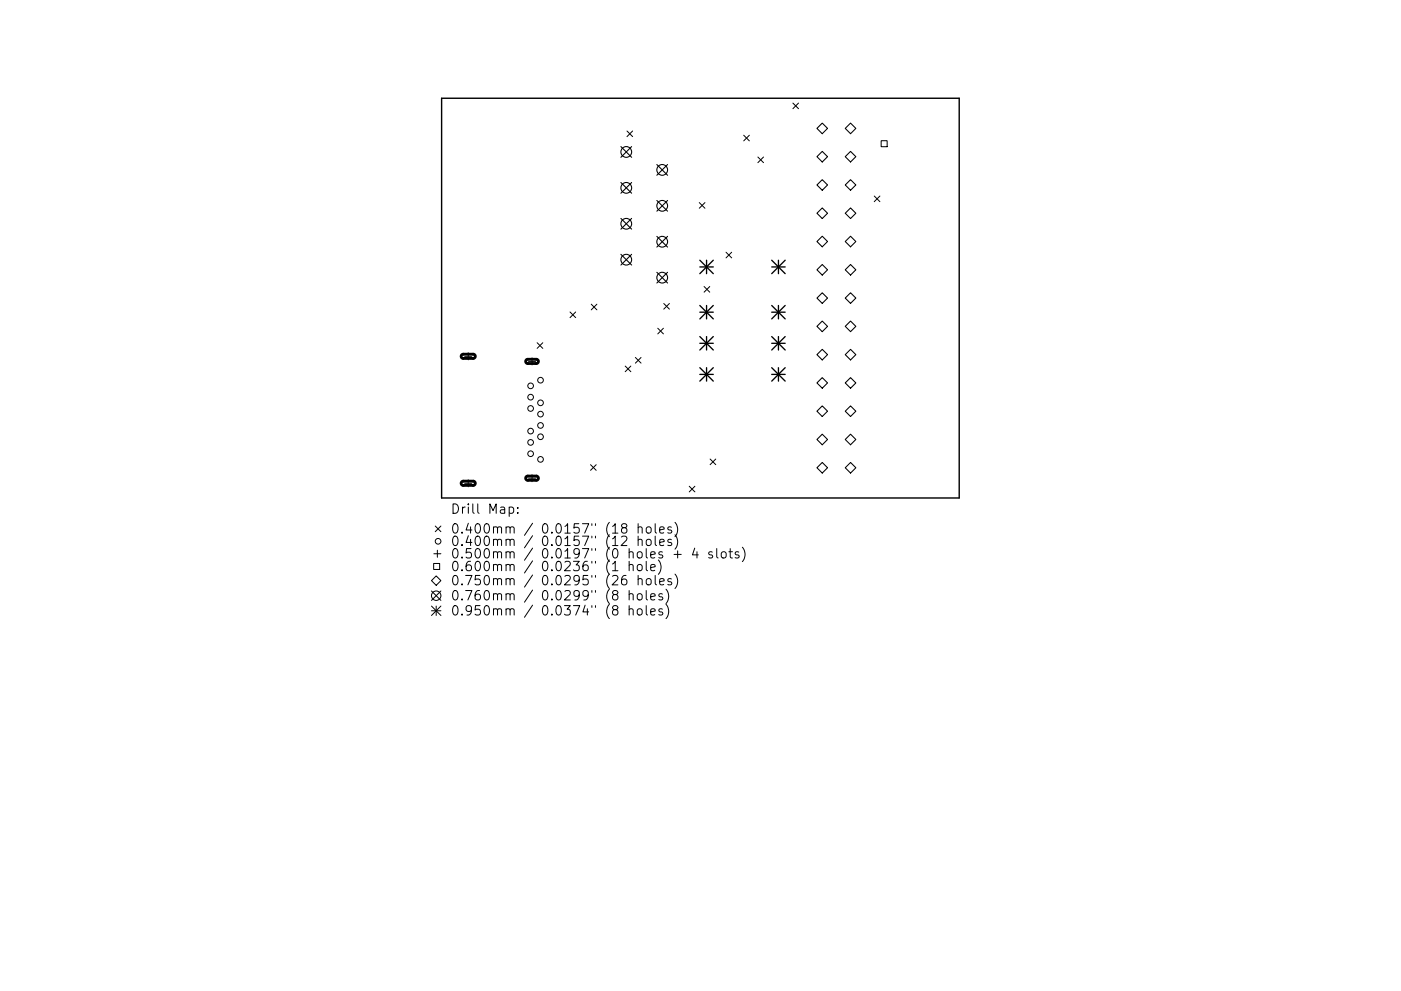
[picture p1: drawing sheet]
<svg xmlns="http://www.w3.org/2000/svg" width="297mm" height="210mm" viewBox="0 0 297 210" stroke-linecap="round" stroke-linejoin="round" font-family="sans-serif">
<defs><g id="words">
<g font-size="2.8">
<text x="95.5" y="109">Drill Map:</text>
<text x="95.5" y="113.2">0.400mm / 0.0157&quot; (18 holes)</text>
<text x="95.5" y="115.8">0.400mm / 0.0157&quot; (12 holes)</text>
<text x="95.5" y="118.5">0.500mm / 0.0197&quot; (0 holes + 4 slots)</text>
<text x="95.5" y="121.2">0.600mm / 0.0236&quot; (1 hole)</text>
<text x="95.5" y="124.2">0.750mm / 0.0295&quot; (26 holes)</text>
<text x="95.5" y="127.4">0.760mm / 0.0299&quot; (8 holes)</text>
<text x="95.5" y="130.6">0.950mm / 0.0374&quot; (8 holes)</text>
</g>
</g></defs>
<path d="M93.6 20.8h109.8v84.9h-109.8z" fill="none" stroke="#000" stroke-width=".3"/>
<g fill="none" stroke="#000" stroke-width=".21">
<path d="M132.9 27.8l1.2 1.2M134.1 27.8l-1.2 1.2M157.7 28.7l1.2 1.2M158.9 28.7l-1.2 1.2M160.7 33.3l1.2 1.2M161.9 33.3l-1.2 1.2M168.1 21.9l1.2 1.2M169.3 21.9l-1.2 1.2M186.8 29.9h1.3v1.2h-1.3zM148.3 43l1.2 1.2M149.5 43l-1.2 1.2M153.9 53.5l1.2 1.2"/>
<path d="M155.1 53.5l-1.2 1.2M185.4 41.6l1.2 1.2M186.6 41.6l-1.2 1.2M98.5 75.6h1.5M99.3 74.8v1.5M112.1 76.7h1.5M112.8 75.9v1.5M113.9 72.7l1.2 1.2M115.1 72.7l-1.2 1.2M120.9 66.2l1.2 1.2M122.1 66.2l-1.2 1.2M125.4 64.5l1.2 1.2"/>
<path d="M126.6 64.5l-1.2 1.2M132.6 77.7l1.2 1.2M133.8 77.7l-1.2 1.2M134.7 75.8l1.2 1.2M135.9 75.8l-1.2 1.2M139.5 69.6l1.2 1.2M140.7 69.6l-1.2 1.2M140.7 64.4l1.2 1.2M141.9 64.4l-1.2 1.2M149.3 60.8l1.2 1.2M150.5 60.8l-1.2 1.2M125.2 98.6l1.2 1.2"/>
<path d="M126.4 98.6l-1.2 1.2M150.6 97.4l1.2 1.2M151.8 97.4l-1.2 1.2M91.9 119.5h1.3v1.3h-1.3zM92 117.5h1.5M92.3 111.6l1.2 1.2M92.7 116.7v1.5M93.5 111.6l-1.2 1.2M98.5 102.5h1.5M99.3 101.8v1.5M108 107.7l.5-.1 .4 .4v.5l-.2 .3h-.7M109.8 108.7v.2"/>
<path d="M109.8 107.7v.2M112.1 101.5h1.5M112.8 100.7v1.5M129.9 119.7l.5-.6v2M131.8 113.9l.3-.1h.6a.54 .54 0 0 1 .1 .8l-1.1 1.2h1.2M132.2 112l-.4-.4 .1-.3 .3-.2 .5 .1 .2 .3-.1 .3-.8 .3-.2 .2 .1 .6 .3 .2 .5-.1 .2-.3-.1-.5-.3-.2M133.4 119.9a.5 .5 0 0 1 .8 .1v1.1M133.4 119.1v2M135.2 119.9a.54 .54 0 0 1 .5-.2 .54 .54 0 0 1 .5 .4v.6a.54 .54 0 0 1-.6 .4 .54 .54 0 0 1-.5-.4zM135.3 112a.5 .5 0 0 1 .9 .1v1M135.3 114.6a.5 .5 0 0 1 .9 .1v1.1M135.3 111.1v2"/>
<path d="M135.3 113.8v2M137 119.1v1.7l.3 .3M137.1 112a.54 .54 0 0 1 .5-.2 .54 .54 0 0 1 .5 .4v.5a.54 .54 0 0 1-.6 .4 .54 .54 0 0 1-.5-.4zM137.1 114.6a.54 .54 0 0 1 .5-.2 .54 .54 0 0 1 .5 .4v.6a.54 .54 0 0 1-.6 .4 .54 .54 0 0 1-.5-.4zM138.9 111.1v1.7l.3 .3M138.9 113.8v1.7l.3 .3M139.6 118.8a2.29 2.29 0 0 1 0 3.1M139.9 112.4l.9-.1-.1-.4-.5-.1-.3 .3 .1 .9h.7M139.9 115.1l.9-.2-.1-.4-.5-.1-.3 .3 .1 1h.7M142.3 111.9l-.4-.1-.3 .3 .1 .2 .6 .2v.5h-.7M142.3 114.5l-.4-.1-.3 .3 .1 .3 .6 .2v.5h-.7M142.9 117.6h1.5"/>
<path d="M143.1 110.8a2.29 2.29 0 0 1 0 3.1M143.1 113.5a2.29 2.29 0 0 1 0 3M143.7 116.9v1.5M146.1 103.2l1.2 1.2M147.3 116.3l-.5 1.4h1.3M147.3 103.2l-1.2 1.2M147.8 117.1v1.3M151 117.2l-.5-.1-.3 .2 .1 .3 .7 .2v.5h-.8M152 116.4v1.7l.2 .3M153.1 117.2a.54 .54 0 0 1 .9 .2v.6a.54 .54 0 0 1-.6 .4 .54 .54 0 0 1-.5-.4v-.6zM154.5 117.1h.8M154.8 116.4v1.7l.1 .2 .4 .1"/>
<path d="M156.6 117.2l-.4-.1-.3 .2 .1 .3 .6 .2v.5h-.7M157.4 116.1a2.29 2.29 0 0 1 0 3.1M91.5 123.2l1-1 1 1-1 1zM91.5 125.4l2 2M91.5 128.6l2 2M91.5 129.6h2M92.5 128.6v2M93.5 125.4l-2 2M93.5 128.6l-2 2M129.9 121.1h1.1M132.7 122.1a.79 .79 0 0 0-.9 .8v.8l.2 .3 .5 .1 .3-.2 .1-.7-.2-.3h-.5l-.4 .3M133.4 126.1a.5 .5 0 0 1 .8 .1v1.1"/>
<path d="M133.4 129.3a.5 .5 0 0 1 .8 .1v1.1M133.4 125.3v2M133.4 128.5v2M135.2 126.1a.54 .54 0 0 1 .5-.2 .54 .54 0 0 1 .5 .4v.6a.54 .54 0 0 1-.6 .4 .54 .54 0 0 1-.5-.4zM135.2 129.3a.54 .54 0 0 1 .5-.2 .54 .54 0 0 1 .5 .4v.6a.54 .54 0 0 1-.6 .4 .54 .54 0 0 1-.5-.4zM135.3 122.9a.5 .5 0 0 1 .9 .1v1.1M135.3 122.1v2M137 125.3v1.7l.3 .3M137 128.5v1.7l.3 .3M137.1 122.9a.54 .54 0 0 1 .5-.2 .54 .54 0 0 1 .5 .4v.6a.54 .54 0 0 1-.6 .4 .54 .54 0 0 1-.5-.4zM138 120.4l.9-.2-.1-.3-.6-.1-.2 .2 .1 1h.7M138 126.6l.9-.2-.1-.3-.6-.1-.2 .2 .1 1h.7"/>
<path d="M138 129.8l.9-.2-.1-.3-.6-.1-.2 .2 .1 1h.7M138.9 122.1v1.7l.3 .3M139.9 123.4l.9-.2-.1-.3-.5-.1-.3 .2 .1 1h.7M140.4 126.1l-.4-.1-.3 .2 .1 .3 .6 .2v.5h-.7M140.4 129.3l-.4-.1-.3 .2 .1 .3 .6 .2v.5h-.7M141.2 125a2.29 2.29 0 0 1 0 3.1M141.2 128.2a2.29 2.29 0 0 1 0 3.1M142.3 122.9l-.4-.1-.3 .2 .1 .3 .6 .2v.5h-.7M143.1 121.8a2.29 2.29 0 0 1 0 3.1"/>
<circle cx="112.5" cy="86.7" r=".6"/>
<circle cx="112.5" cy="84.3" r=".6"/>
<circle cx="112.5" cy="96.3" r=".6"/>
<circle cx="112.5" cy="93.9" r=".6"/>
<circle cx="112.5" cy="81.9" r=".6"/>
<circle cx="112.5" cy="91.5" r=".6"/>
<circle cx="114.6" cy="80.7" r=".6"/>
<circle cx="114.6" cy="97.5" r=".6"/>
<circle cx="114.6" cy="90.3" r=".6"/>
<circle cx="114.6" cy="92.7" r=".6"/>
<circle cx="114.6" cy="87.9" r=".6"/>
<circle cx="114.6" cy="85.5" r=".6"/>
<circle cx="92.9" cy="114.8" r=".6"/>
<circle cx="92.5" cy="126.4" r="1"/>
</g>
<path d="M97.9 75.3l.3-.2 2.2 .1 .3 .1 .1 .4-.4 .3h-2.3l-.3-.3zM111.6 76.4l.3-.2h1.9l.3 .2v.4l-.3 .3h-2l-.3-.3zM97.9 102.2l.3-.1h2.2l.3 .2 .1 .3-.4 .4h-2.3l-.3-.3zM111.6 101.1l.3-.1h1.9l.3 .2v.3l-.3 .4h-2l-.3-.3z" fill="none" stroke="#000" stroke-width=".6"/>
<g fill="none" stroke="#000" stroke-width=".23">
<path d="M131.6 31.1l2.3 2.3M131.6 38.7l2.3 2.3M133.9 31.1l-2.3 2.3M133.9 38.7l-2.3 2.3M139.3 34.9l2.2 2.3M141.5 34.9l-2.2 2.3M173.2 27.2l1.1-1.1 1.2 1.1-1.2 1.2zM173.2 33.2l1.1-1.1 1.2 1.1-1.2 1.2zM174.3 38.1l1.2 1.1-1.2 1.2-1.1-1.2zM179.2 27.2l1.1-1.1 1.2 1.1-1.2 1.2zM179.2 33.2l1.1-1.1 1.2 1.1-1.2 1.2zM180.3 38.1l1.2 1.1-1.2 1.2-1.1-1.2z"/>
<path d="M131.6 46.3l2.3 2.3M131.6 54l2.3 2.2M133.9 46.3l-2.3 2.3M133.9 54l-2.3 2.2M139.3 42.5l2.2 2.3M139.3 50.1l2.2 2.3M139.3 57.8l2.2 2.2M141.5 42.5l-2.2 2.3M141.5 50.1l-2.2 2.3M141.5 57.8l-2.2 2.2M174.3 44.1l1.2 1.1-1.2 1.2-1.1-1.2zM174.3 50.1l1.2 1.1-1.2 1.2-1.1-1.2z"/>
<path d="M174.3 56.1l1.2 1.1-1.2 1.2-1.1-1.2zM179.2 45.2l1.1-1.1 1.2 1.1-1.2 1.2zM180.3 50.1l1.2 1.1-1.2 1.2-1.1-1.2zM180.3 56.1l1.2 1.1-1.2 1.2-1.1-1.2zM173.2 63.2l1.1-1.1 1.2 1.1-1.2 1.2zM174.3 68.1l1.2 1.1-1.2 1.2-1.1-1.2zM174.3 74.1l1.2 1.1-1.2 1.2-1.1-1.2zM179.2 63.2l1.1-1.1 1.2 1.1-1.2 1.2zM180.3 68.1l1.2 1.1-1.2 1.2-1.1-1.2zM180.3 74.1l1.2 1.1-1.2 1.2-1.1-1.2zM173.2 87.2l1.1-1.1 1.2 1.1-1.2 1.2zM174.3 80.1l1.2 1.1-1.2 1.2-1.1-1.2z"/>
<path d="M174.3 92.1l1.2 1.1-1.2 1.2-1.1-1.2zM174.3 98.1l1.2 1.1-1.2 1.2-1.1-1.2zM179.2 87.2l1.1-1.1 1.2 1.1-1.2 1.2zM180.3 80.1l1.2 1.1-1.2 1.2-1.1-1.2zM180.3 92.1l1.2 1.1-1.2 1.2-1.1-1.2zM180.3 98.1l1.2 1.1-1.2 1.2-1.1-1.2z"/>
<circle cx="132.8" cy="32.2" r="1.14"/>
<circle cx="132.8" cy="39.9" r="1.14"/>
<circle cx="140.4" cy="36" r="1.14"/>
<circle cx="132.8" cy="47.5" r="1.14"/>
<circle cx="132.8" cy="55.1" r="1.14"/>
<circle cx="140.4" cy="43.7" r="1.14"/>
<circle cx="140.4" cy="51.3" r="1.14"/>
<circle cx="140.4" cy="58.9" r="1.14"/>
</g>
<g fill="none" stroke="#000" stroke-width=".29">
<path d="M148.4 55.2l2.8 2.9M148.4 56.6h2.8M149.8 55.2v2.9M151.2 55.2l-2.8 2.9M163.6 56.6h2.9M163.6 55.2l2.9 2.9M165 55.2v2.9M166.5 55.2l-2.9 2.9M148.4 64.8l2.8 2.9M148.4 66.2h2.8M148.4 71.4l2.8 2.9M148.4 72.8h2.8"/>
<path d="M148.4 78l2.8 2.9M148.4 79.4h2.8M149.8 64.8v2.9M149.8 71.4v2.9M149.8 78v2.9M151.2 64.8l-2.8 2.9M151.2 71.4l-2.8 2.9M151.2 78l-2.8 2.9M163.6 66.2h2.9M163.6 72.8h2.9M163.6 79.4h2.9M163.6 64.8l2.9 2.9"/>
<path d="M163.6 71.4l2.9 2.9M163.6 78l2.9 2.9M165 64.8v2.9M165 71.4v2.9M165 78v2.9M166.5 64.8l-2.9 2.9M166.5 71.4l-2.9 2.9M166.5 78l-2.9 2.9"/>
</g>
<use href="#words"/>
</svg>
